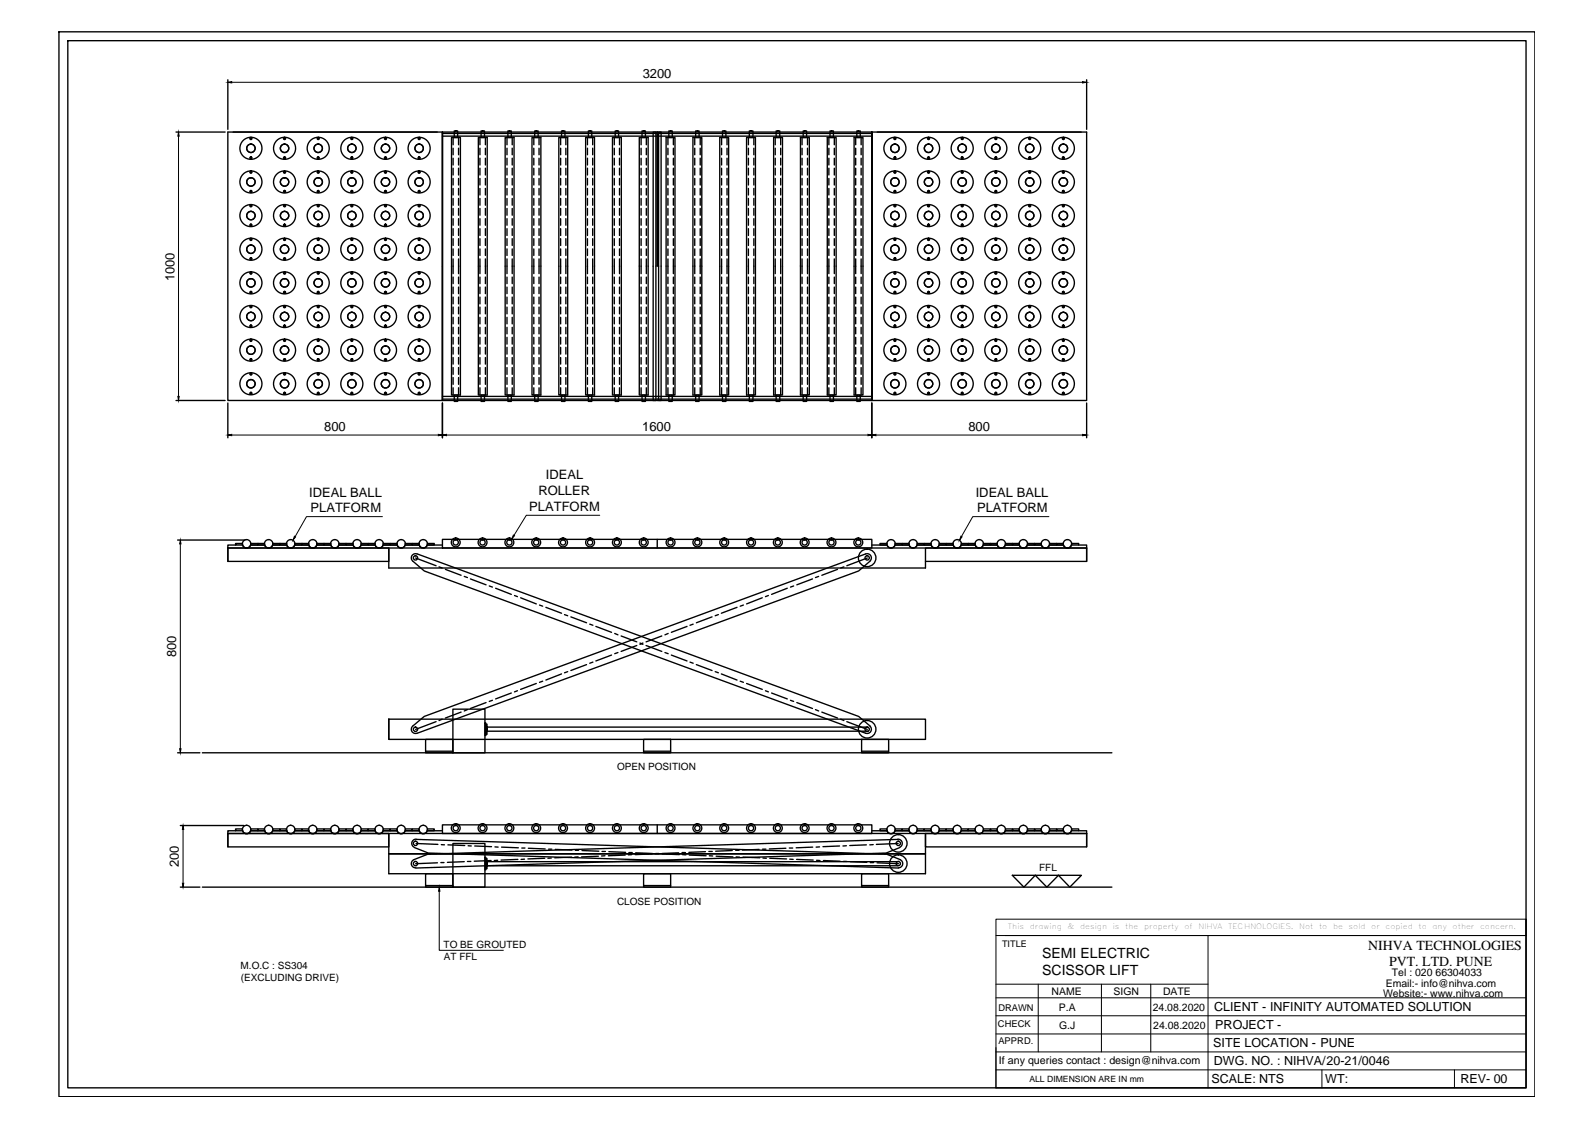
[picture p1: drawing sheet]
<svg xmlns="http://www.w3.org/2000/svg" width="297mm" height="210mm" viewBox="0 0 297 210" stroke-linecap="round" stroke-linejoin="round" font-family="sans-serif">
<defs><g id="words">
<g font-size="2.6">
<text x="194.1" y="178.4">SEMI ELECTRIC</text>
<text x="254.8" y="177">NIHVA TECHNOLOGIES</text>
<text x="258.7" y="179.9">PVT. LTD. PUNE</text>
<text x="194.1" y="181.5">SCISSOR LIFT</text>
</g>
<g font-size="2.4">
<text x="119.7" y="14.6">3200</text>
<text x="32.5" y="52.4" transform="rotate(-90 32.5 52.4)">1000</text>
<text x="60.4" y="80.2">800</text>
<text x="119.6" y="80.2">1600</text>
<text x="180.4" y="80.2">800</text>
<text x="101.7" y="89.3">IDEAL</text>
<text x="57.6" y="92.5">IDEAL BALL</text>
<text x="57.8" y="95.4">PLATFORM</text>
<text x="98.6" y="95.2">PLATFORM</text>
<text x="100.3" y="92.2">ROLLER</text>
<text x="181.7" y="92.5">IDEAL BALL</text>
<text x="182" y="95.4">PLATFORM</text>
<text x="32.8" y="122.4" transform="rotate(-90 32.8 122.4)">800</text>
<text x="33.3" y="161.5" transform="rotate(-90 33.3 161.5)">200</text>
</g>
<g font-size="2.3">
<text x="226.1" y="188.4">CLIENT - INFINITY AUTOMATED SOLUTION</text>
<text x="226.3" y="191.7">PROJECT -</text>
<text x="225.9" y="195">SITE LOCATION - PUNE</text>
<text x="225.6" y="201.8">SCALE: NTS</text>
<text x="226.1" y="198.4">DWG. NO. : NIHVA/20-21/0046</text>
<text x="246.8" y="201.7">WT:</text>
<text x="272" y="201.7">REV- 00</text>
</g>
<text font-size="2" x="186" y="198.2">If any queries contact : design@nihva.com</text>
<g font-size="1.9">
<text x="114.9" y="143.5">OPEN POSITION</text>
<text x="193.5" y="162.2">FFL</text>
<text x="114.9" y="168.5">CLOSE POSITION</text>
<text x="82.6" y="176.5">TO BE GROUTED</text>
<text x="82.6" y="178.8">AT FFL</text>
<text x="44.8" y="180.4">M.O.C : SS304</text>
<text x="44.8" y="182.7">(EXCLUDING DRIVE)</text>
<text x="195.8" y="185.3">NAME</text>
<text x="207.4" y="185.3">SIGN</text>
<text x="216.6" y="185.3">DATE</text>
<text x="257.6" y="185.6">Website:- www.nihva.com</text>
<text x="258.1" y="183.8">Email:- info@nihva.com</text>
<text x="259.2" y="181.9">Tel : 020 66304033</text>
<text x="197.2" y="188.2">P.A</text>
<text x="197.2" y="191.6">G.J</text>
<text x="214.7" y="188.3">24.08.2020</text>
<text x="214.8" y="191.6">24.08.2020</text>
</g>
<g font-size="1.7">
<text x="186.6" y="176.4">TITLE</text>
<text x="185.9" y="191.2">CHECK</text>
<text x="185.9" y="188.3">DRAWN</text>
<text x="185.9" y="194.5">APPRD.</text>
</g>
<text font-size="1.6" x="191.7" y="201.5">ALL DIMENSION ARE IN mm</text>
<g font-size="1.4">
<text x="187.7" y="173.1">This</text>
<text x="191.8" y="173.1">drawing</text>
<text x="198.8" y="173.1">&amp;</text>
<text x="201.2" y="173.1">design</text>
<text x="209.5" y="173.1">the</text>
<text x="213.1" y="173.1">property</text>
<text x="220.6" y="173.1">of</text>
<text x="223.2" y="173.1">NIHVA</text>
<text x="228.7" y="173.1">TECHNOLOGIES.</text>
<text x="241.9" y="173.1">Not</text>
<text x="245.6" y="173.1">to</text>
<text x="248.3" y="173.1">be</text>
<text x="251.2" y="173.1">sold</text>
<text x="255.4" y="173.1">or</text>
<text x="258" y="173.1">copied</text>
<text x="264.2" y="173.1">to</text>
<text x="266.8" y="173.1">any</text>
<text x="270.5" y="173.1">other</text>
<text x="275.6" y="173.1">concern.</text>
</g>
</g></defs>
<!-- layer: 0 -->
<g fill="none" stroke="#000" stroke-width=".25">
<path d="M11 5.9h274.8v198.4h-274.8zM12.6 7.6h271.6v195h-271.6zM42.4 14.9v9.2M202.4 14.9v9.2M32.8 24.6h9.1M42.4 24.6h160v50h-40v-50v50v-50v50h-80v-50v50h-40zM82.4 24.8h80M82.4 25.4h80M84.1 25.6h1.6v48h-1.6zM84.4 25.6v1.4M84.4 27.6v1.2M84.4 29.5v1.2"/>
<path d="M84.4 31.3v1.3M84.4 33.2v1.3M84.4 35.1v1.2M84.4 37v1.2M84.4 38.8v1.3M84.6 24.4h.6v1.2h-.6zM85.4 25.6v1.4M85.4 27.6v1.2M85.4 29.5v1.2M85.4 31.3v1.3M85.4 33.2v1.3M85.4 35.1v1.2"/>
<path d="M85.4 37v1.2M85.4 38.8v1.3M89.1 25.6h1.6v48h-1.6zM89.4 25.6v1.4M89.4 27.6v1.2M89.4 29.5v1.2M89.4 31.3v1.3M89.4 33.2v1.3M89.4 35.1v1.2M89.4 37v1.2M89.4 38.8v1.3M89.6 24.4h.6v1.2h-.6z"/>
<path d="M90.4 25.6v1.4M90.4 27.6v1.2M90.4 29.5v1.2M90.4 31.3v1.3M90.4 33.2v1.3M90.4 35.1v1.2M90.4 37v1.2M90.4 38.8v1.3M94.1 25.6h1.6v48h-1.6zM94.4 25.6v1.4M94.4 27.6v1.2M94.4 29.5v1.2"/>
<path d="M94.4 31.3v1.3M94.4 33.2v1.3M94.4 35.1v1.2M94.4 37v1.2M94.4 38.8v1.3M94.6 24.4h.6v1.2h-.6zM95.4 25.6v1.4M95.4 27.6v1.2M95.4 29.5v1.2M95.4 31.3v1.3M95.4 33.2v1.3M95.4 35.1v1.2"/>
<path d="M95.4 37v1.2M95.4 38.8v1.3M99.1 25.6h1.6v48h-1.6zM99.4 25.6v1.4M99.4 27.6v1.2M99.4 29.5v1.2M99.4 31.3v1.3M99.4 33.2v1.3M99.4 35.1v1.2M99.4 37v1.2M99.4 38.8v1.3M99.6 24.4h.6v1.2h-.6z"/>
<path d="M100.4 25.6v1.4M100.4 27.6v1.2M100.4 29.5v1.2M100.4 31.3v1.3M100.4 33.2v1.3M100.4 35.1v1.2M100.4 37v1.2M100.4 38.8v1.3M104.1 25.6h1.6v48h-1.6zM104.4 25.6v1.4M104.4 27.6v1.2M104.4 29.5v1.2"/>
<path d="M104.4 31.3v1.3M104.4 33.2v1.3M104.4 35.1v1.2M104.4 37v1.2M104.4 38.8v1.3M104.6 24.4h.6v1.2h-.6zM105.4 25.6v1.4M105.4 27.6v1.2M105.4 29.5v1.2M105.4 31.3v1.3M105.4 33.2v1.3M105.4 35.1v1.2"/>
<path d="M105.4 37v1.2M105.4 38.8v1.3M109.1 25.6h1.6v48h-1.6zM109.4 25.6v1.4M109.4 27.6v1.2M109.4 29.5v1.2M109.4 31.3v1.3M109.4 33.2v1.3M109.4 35.1v1.2M109.4 37v1.2M109.4 38.8v1.3M109.6 24.4h.6v1.2h-.6z"/>
<path d="M110.4 25.6v1.4M110.4 27.6v1.2M110.4 29.5v1.2M110.4 31.3v1.3M110.4 33.2v1.3M110.4 35.1v1.2M110.4 37v1.2M110.4 38.8v1.3M114.1 25.6h1.6v48h-1.6zM114.4 25.6v1.4M114.4 27.6v1.2M114.4 29.5v1.2"/>
<path d="M114.4 31.3v1.3M114.4 33.2v1.3M114.4 35.1v1.2M114.4 37v1.2M114.4 38.8v1.3M114.6 24.4h.6v1.2h-.6zM115.4 25.6v1.4M115.4 27.6v1.2M115.4 29.5v1.2M115.4 31.3v1.3M115.4 33.2v1.3M115.4 35.1v1.2"/>
<path d="M115.4 37v1.2M115.4 38.8v1.3M119.1 25.6h1.6v48h-1.6zM119.4 25.6v1.4M119.4 27.6v1.2M119.4 29.5v1.2M119.4 31.3v1.3M119.4 33.2v1.3M119.4 35.1v1.2M119.4 37v1.2M119.4 38.8v1.3M119.6 24.4h.6v1.2h-.6z"/>
<path d="M120.4 25.6v1.4M120.4 27.6v1.2M120.4 29.5v1.2M120.4 31.3v1.3M120.4 33.2v1.3M120.4 35.1v1.2M120.4 37v1.2M120.4 38.8v1.3M121.6 24.6h.5v50h-.5zM122.4 24.6v25M122.7 24.6h.4v50h-.4zM124.1 25.6h1.6v48h-1.6z"/>
<path d="M124.4 25.6v1.4M124.4 27.6v1.2M124.4 29.5v1.2M124.4 31.3v1.3M124.4 33.2v1.3M124.4 35.1v1.2M124.4 37v1.2M124.4 38.8v1.3M124.6 24.4h.6v1.2h-.6zM125.4 25.6v1.4M125.4 27.6v1.2M125.4 29.5v1.2"/>
<path d="M125.4 31.3v1.3M125.4 33.2v1.3M125.4 35.1v1.2M125.4 37v1.2M125.4 38.8v1.3M129 25.6h1.7v48h-1.7zM129.4 25.6v1.4M129.4 27.6v1.2M129.4 29.5v1.2M129.4 31.3v1.3M129.4 33.2v1.3M129.4 35.1v1.2"/>
<path d="M129.4 37v1.2M129.4 38.8v1.3M129.6 24.4h.6v1.2h-.6zM130.4 25.6v1.4M130.4 27.6v1.2M130.4 29.5v1.2M130.4 31.3v1.3M130.4 33.2v1.3M130.4 35.1v1.2M130.4 37v1.2M130.4 38.8v1.3M134 25.6h1.7v48h-1.7z"/>
<path d="M134.4 25.6v1.4M134.4 27.6v1.2M134.4 29.5v1.2M134.4 31.3v1.3M134.4 33.2v1.3M134.4 35.1v1.2M134.4 37v1.2M134.4 38.8v1.3M134.5 24.4h.7v1.2h-.7zM135.4 25.6v1.4M135.4 27.6v1.2M135.4 29.5v1.2"/>
<path d="M135.4 31.3v1.3M135.4 33.2v1.3M135.4 35.1v1.2M135.4 37v1.2M135.4 38.8v1.3M139 25.6h1.7v48h-1.7zM139.4 25.6v1.4M139.4 27.6v1.2M139.4 29.5v1.2M139.4 31.3v1.3M139.4 33.2v1.3M139.4 35.1v1.2"/>
<path d="M139.4 37v1.2M139.4 38.8v1.3M139.5 24.4h.7v1.2h-.7zM140.4 25.6v1.4M140.4 27.6v1.2M140.4 29.5v1.2M140.4 31.3v1.3M140.4 33.2v1.3M140.4 35.1v1.2M140.4 37v1.2M140.4 38.8v1.3M144.1 25.6h1.6v48h-1.6z"/>
<path d="M144.4 25.6v1.4M144.4 27.6v1.2M144.4 29.5v1.2M144.4 31.3v1.3M144.4 33.2v1.3M144.4 35.1v1.2M144.4 37v1.2M144.4 38.8v1.3M144.5 24.4h.7v1.2h-.7zM145.4 25.6v1.4M145.4 27.6v1.2M145.4 29.5v1.2"/>
<path d="M145.4 31.3v1.3M145.4 33.2v1.3M145.4 35.1v1.2M145.4 37v1.2M145.4 38.8v1.3M149.1 25.6h1.6v48h-1.6zM149.4 25.6v1.4M149.4 27.6v1.2M149.4 29.5v1.2M149.4 31.3v1.3M149.4 33.2v1.3M149.4 35.1v1.2"/>
<path d="M149.4 37v1.2M149.4 38.8v1.3M149.6 24.4h.6v1.2h-.6zM150.4 25.6v1.4M150.4 27.6v1.2M150.4 29.5v1.2M150.4 31.3v1.3M150.4 33.2v1.3M150.4 35.1v1.2M150.4 37v1.2M150.4 38.8v1.3M154.1 25.6h1.6v48h-1.6z"/>
<path d="M154.4 25.6v1.4M154.4 27.6v1.2M154.4 29.5v1.2M154.4 31.3v1.3M154.4 33.2v1.3M154.4 35.1v1.2M154.4 37v1.2M154.4 38.8v1.3M154.6 24.4h.6v1.2h-.6zM155.4 25.6v1.4M155.4 27.6v1.2M155.4 29.5v1.2"/>
<path d="M155.4 31.3v1.3M155.4 33.2v1.3M155.4 35.1v1.2M155.4 37v1.2M155.4 38.8v1.3M159.1 25.6h1.6v48h-1.6zM159.4 25.6v1.4M159.4 27.6v1.2M159.4 29.5v1.2M159.4 31.3v1.3M159.4 33.2v1.3M159.4 35.1v1.2"/>
<path d="M159.4 37v1.2M159.4 38.8v1.3M159.6 24.4h.6v1.2h-.6zM160.4 25.6v1.4M160.4 27.6v1.2M160.4 29.5v1.2M160.4 31.3v1.3M160.4 33.2v1.3M160.4 35.1v1.2M160.4 37v1.2M160.4 38.8v1.3M84.4 40.7v1.3"/>
<path d="M84.4 42.6v1.3M84.4 44.5v1.2M84.4 46.4v1.2M84.4 48.2v2.8M84.4 51.6v1.2M84.4 53.5v1.2M84.4 55.3v1.3M84.4 57.2v1.3M84.4 59.1v1.2M85.4 40.7v1.3M85.4 42.6v1.3M85.4 44.5v1.2"/>
<path d="M85.4 46.4v1.2M85.4 48.2v2.8M85.4 51.6v1.2M85.4 53.5v1.2M85.4 55.3v1.3M85.4 57.2v1.3M85.4 59.1v1.2M89.4 40.7v1.3M89.4 42.6v1.3M89.4 44.5v1.2M89.4 46.4v1.2M89.4 48.2v2.8"/>
<path d="M89.4 51.6v1.2M89.4 53.5v1.2M89.4 55.3v1.3M89.4 57.2v1.3M89.4 59.1v1.2M90.4 40.7v1.3M90.4 42.6v1.3M90.4 44.5v1.2M90.4 46.4v1.2M90.4 48.2v2.8M90.4 51.6v1.2M90.4 53.5v1.2"/>
<path d="M90.4 55.3v1.3M90.4 57.2v1.3M90.4 59.1v1.2M94.4 40.7v1.3M94.4 42.6v1.3M94.4 44.5v1.2M94.4 46.4v1.2M94.4 48.2v2.8M94.4 51.6v1.2M94.4 53.5v1.2M94.4 55.3v1.3M94.4 57.2v1.3"/>
<path d="M94.4 59.1v1.2M95.4 40.7v1.3M95.4 42.6v1.3M95.4 44.5v1.2M95.4 46.4v1.2M95.4 48.2v2.8M95.4 51.6v1.2M95.4 53.5v1.2M95.4 55.3v1.3M95.4 57.2v1.3M95.4 59.1v1.2M99.4 40.7v1.3"/>
<path d="M99.4 42.6v1.3M99.4 44.5v1.2M99.4 46.4v1.2M99.4 48.2v2.8M99.4 51.6v1.2M99.4 53.5v1.2M99.4 55.3v1.3M99.4 57.2v1.3M99.4 59.1v1.2M100.4 40.7v1.3M100.4 42.6v1.3M100.4 44.5v1.2"/>
<path d="M100.4 46.4v1.2M100.4 48.2v2.8M100.4 51.6v1.2M100.4 53.5v1.2M100.4 55.3v1.3M100.4 57.2v1.3M100.4 59.1v1.2M104.4 40.7v1.3M104.4 42.6v1.3M104.4 44.5v1.2M104.4 46.4v1.2M104.4 48.2v2.8"/>
<path d="M104.4 51.6v1.2M104.4 53.5v1.2M104.4 55.3v1.3M104.4 57.2v1.3M104.4 59.1v1.2M105.4 40.7v1.3M105.4 42.6v1.3M105.4 44.5v1.2M105.4 46.4v1.2M105.4 48.2v2.8M105.4 51.6v1.2M105.4 53.5v1.2"/>
<path d="M105.4 55.3v1.3M105.4 57.2v1.3M105.4 59.1v1.2M109.4 40.7v1.3M109.4 42.6v1.3M109.4 44.5v1.2M109.4 46.4v1.2M109.4 48.2v2.8M109.4 51.6v1.2M109.4 53.5v1.2M109.4 55.3v1.3M109.4 57.2v1.3"/>
<path d="M109.4 59.1v1.2M110.4 40.7v1.3M110.4 42.6v1.3M110.4 44.5v1.2M110.4 46.4v1.2M110.4 48.2v2.8M110.4 51.6v1.2M110.4 53.5v1.2M110.4 55.3v1.3M110.4 57.2v1.3M110.4 59.1v1.2M114.4 40.7v1.3"/>
<path d="M114.4 42.6v1.3M114.4 44.5v1.2M114.4 46.4v1.2M114.4 48.2v2.8M114.4 51.6v1.2M114.4 53.5v1.2M114.4 55.3v1.3M114.4 57.2v1.3M114.4 59.1v1.2M115.4 40.7v1.3M115.4 42.6v1.3M115.4 44.5v1.2"/>
<path d="M115.4 46.4v1.2M115.4 48.2v2.8M115.4 51.6v1.2M115.4 53.5v1.2M115.4 55.3v1.3M115.4 57.2v1.3M115.4 59.1v1.2M119.4 40.7v1.3M119.4 42.6v1.3M119.4 44.5v1.2M119.4 46.4v1.2M119.4 48.2v2.8"/>
<path d="M119.4 51.6v1.2M119.4 53.5v1.2M119.4 55.3v1.3M119.4 57.2v1.3M119.4 59.1v1.2M120.4 40.7v1.3M120.4 42.6v1.3M120.4 44.5v1.2M120.4 46.4v1.2M120.4 48.2v2.8M120.4 51.6v1.2M120.4 53.5v1.2"/>
<path d="M120.4 55.3v1.3M120.4 57.2v1.3M120.4 59.1v1.2M124.4 40.7v1.3M124.4 42.6v1.3M124.4 44.5v1.2M124.4 46.4v1.2M124.4 48.2v2.8M124.4 51.6v1.2M124.4 53.5v1.2M124.4 55.3v1.3M124.4 57.2v1.3"/>
<path d="M124.4 59.1v1.2M125.4 40.7v1.3M125.4 42.6v1.3M125.4 44.5v1.2M125.4 46.4v1.2M125.4 48.2v2.8M125.4 51.6v1.2M125.4 53.5v1.2M125.4 55.3v1.3M125.4 57.2v1.3M125.4 59.1v1.2M129.4 40.7v1.3"/>
<path d="M129.4 42.6v1.3M129.4 44.5v1.2M129.4 46.4v1.2M129.4 48.2v2.8M129.4 51.6v1.2M129.4 53.5v1.2M129.4 55.3v1.3M129.4 57.2v1.3M129.4 59.1v1.2M130.4 40.7v1.3M130.4 42.6v1.3M130.4 44.5v1.2"/>
<path d="M130.4 46.4v1.2M130.4 48.2v2.8M130.4 51.6v1.2M130.4 53.5v1.2M130.4 55.3v1.3M130.4 57.2v1.3M130.4 59.1v1.2M134.4 40.7v1.3M134.4 42.6v1.3M134.4 44.5v1.2M134.4 46.4v1.2M134.4 48.2v2.8"/>
<path d="M134.4 51.6v1.2M134.4 53.5v1.2M134.4 55.3v1.3M134.4 57.2v1.3M134.4 59.1v1.2M135.4 40.7v1.3M135.4 42.6v1.3M135.4 44.5v1.2M135.4 46.4v1.2M135.4 48.2v2.8M135.4 51.6v1.2M135.4 53.5v1.2"/>
<path d="M135.4 55.3v1.3M135.4 57.2v1.3M135.4 59.1v1.2M139.4 40.7v1.3M139.4 42.6v1.3M139.4 44.5v1.2M139.4 46.4v1.2M139.4 48.2v2.8M139.4 51.6v1.2M139.4 53.5v1.2M139.4 55.3v1.3M139.4 57.2v1.3"/>
<path d="M139.4 59.1v1.2M140.4 40.7v1.3M140.4 42.6v1.3M140.4 44.5v1.2M140.4 46.4v1.2M140.4 48.2v2.8M140.4 51.6v1.2M140.4 53.5v1.2M140.4 55.3v1.3M140.4 57.2v1.3M140.4 59.1v1.2M144.4 40.7v1.3"/>
<path d="M144.4 42.6v1.3M144.4 44.5v1.2M144.4 46.4v1.2M144.4 48.2v2.8M144.4 51.6v1.2M144.4 53.5v1.2M144.4 55.3v1.3M144.4 57.2v1.3M144.4 59.1v1.2M145.4 40.7v1.3M145.4 42.6v1.3M145.4 44.5v1.2"/>
<path d="M145.4 46.4v1.2M145.4 48.2v2.8M145.4 51.6v1.2M145.4 53.5v1.2M145.4 55.3v1.3M145.4 57.2v1.3M145.4 59.1v1.2M149.4 40.7v1.3M149.4 42.6v1.3M149.4 44.5v1.2M149.4 46.4v1.2M149.4 48.2v2.8"/>
<path d="M149.4 51.6v1.2M149.4 53.5v1.2M149.4 55.3v1.3M149.4 57.2v1.3M149.4 59.1v1.2M150.4 40.7v1.3M150.4 42.6v1.3M150.4 44.5v1.2M150.4 46.4v1.2M150.4 48.2v2.8M150.4 51.6v1.2M150.4 53.5v1.2"/>
<path d="M150.4 55.3v1.3M150.4 57.2v1.3M150.4 59.1v1.2M154.4 40.7v1.3M154.4 42.6v1.3M154.4 44.5v1.2M154.4 46.4v1.2M154.4 48.2v2.8M154.4 51.6v1.2M154.4 53.5v1.2M154.4 55.3v1.3M154.4 57.2v1.3"/>
<path d="M154.4 59.1v1.2M155.4 40.7v1.3M155.4 42.6v1.3M155.4 44.5v1.2M155.4 46.4v1.2M155.4 48.2v2.8M155.4 51.6v1.2M155.4 53.5v1.2M155.4 55.3v1.3M155.4 57.2v1.3M155.4 59.1v1.2M159.4 40.7v1.3"/>
<path d="M159.4 42.6v1.3M159.4 44.5v1.2M159.4 46.4v1.2M159.4 48.2v2.8M159.4 51.6v1.2M159.4 53.5v1.2M159.4 55.3v1.3M159.4 57.2v1.3M159.4 59.1v1.2M160.4 40.7v1.3M160.4 42.6v1.3M160.4 44.5v1.2"/>
<path d="M160.4 46.4v1.2M160.4 48.2v2.8M160.4 51.6v1.2M160.4 53.5v1.2M160.4 55.3v1.3M160.4 57.2v1.3M160.4 59.1v1.2M32.8 74.6h9.1M42.4 75.1v6.4M82.4 75.1v6.4M82.4 74.3h80M82.4 73.8h80"/>
<path d="M84.4 61v1.2M84.4 62.8v1.3M84.4 64.7v1.3M84.4 66.6v1.2M84.4 68.5v1.2M84.4 70.3v1.3M84.4 72.2v1.4M84.6 73.6h.6v1.2h-.6zM85.4 61v1.2M85.4 62.8v1.3M85.4 64.7v1.3M85.4 66.6v1.2"/>
<path d="M85.4 68.5v1.2M85.4 70.3v1.3M85.4 72.2v1.4M89.4 61v1.2M89.4 62.8v1.3M89.4 64.7v1.3M89.4 66.6v1.2M89.4 68.5v1.2M89.4 70.3v1.3M89.4 72.2v1.4M89.6 73.6h.6v1.2h-.6zM90.4 61v1.2"/>
<path d="M90.4 62.8v1.3M90.4 64.7v1.3M90.4 66.6v1.2M90.4 68.5v1.2M90.4 70.3v1.3M90.4 72.2v1.4M94.4 61v1.2M94.4 62.8v1.3M94.4 64.7v1.3M94.4 66.6v1.2M94.4 68.5v1.2M94.4 70.3v1.3"/>
<path d="M94.4 72.2v1.4M94.6 73.6h.6v1.2h-.6zM95.4 61v1.2M95.4 62.8v1.3M95.4 64.7v1.3M95.4 66.6v1.2M95.4 68.5v1.2M95.4 70.3v1.3M95.4 72.2v1.4M99.4 61v1.2M99.4 62.8v1.3M99.4 64.7v1.3"/>
<path d="M99.4 66.6v1.2M99.4 68.5v1.2M99.4 70.3v1.3M99.4 72.2v1.4M99.6 73.6h.6v1.2h-.6zM100.4 61v1.2M100.4 62.8v1.3M100.4 64.7v1.3M100.4 66.6v1.2M100.4 68.5v1.2M100.4 70.3v1.3M100.4 72.2v1.4"/>
<path d="M104.4 61v1.2M104.4 62.8v1.3M104.4 64.7v1.3M104.4 66.6v1.2M104.4 68.5v1.2M104.4 70.3v1.3M104.4 72.2v1.4M104.6 73.6h.6v1.2h-.6zM105.4 61v1.2M105.4 62.8v1.3M105.4 64.7v1.3M105.4 66.6v1.2"/>
<path d="M105.4 68.5v1.2M105.4 70.3v1.3M105.4 72.2v1.4M109.4 61v1.2M109.4 62.8v1.3M109.4 64.7v1.3M109.4 66.6v1.2M109.4 68.5v1.2M109.4 70.3v1.3M109.4 72.2v1.4M109.6 73.6h.6v1.2h-.6zM110.4 61v1.2"/>
<path d="M110.4 62.8v1.3M110.4 64.7v1.3M110.4 66.6v1.2M110.4 68.5v1.2M110.4 70.3v1.3M110.4 72.2v1.4M114.4 61v1.2M114.4 62.8v1.3M114.4 64.7v1.3M114.4 66.6v1.2M114.4 68.5v1.2M114.4 70.3v1.3"/>
<path d="M114.4 72.2v1.4M114.6 73.6h.6v1.2h-.6zM115.4 61v1.2M115.4 62.8v1.3M115.4 64.7v1.3M115.4 66.6v1.2M115.4 68.5v1.2M115.4 70.3v1.3M115.4 72.2v1.4M119.4 61v1.2M119.4 62.8v1.3M119.4 64.7v1.3"/>
<path d="M119.4 66.6v1.2M119.4 68.5v1.2M119.4 70.3v1.3M119.4 72.2v1.4M119.6 73.6h.6v1.2h-.6zM120.4 61v1.2M120.4 62.8v1.3M120.4 64.7v1.3M120.4 66.6v1.2M120.4 68.5v1.2M120.4 70.3v1.3M120.4 72.2v1.4"/>
<path d="M124.4 61v1.2M124.4 62.8v1.3M124.4 64.7v1.3M124.4 66.6v1.2M124.4 68.5v1.2M124.4 70.3v1.3M124.4 72.2v1.4M124.6 73.6h.6v1.2h-.6zM125.4 61v1.2M125.4 62.8v1.3M125.4 64.7v1.3M125.4 66.6v1.2"/>
<path d="M125.4 68.5v1.2M125.4 70.3v1.3M125.4 72.2v1.4M129.4 61v1.2M129.4 62.8v1.3M129.4 64.7v1.3M129.4 66.6v1.2M129.4 68.5v1.2M129.4 70.3v1.3M129.4 72.2v1.4M129.6 73.6h.6v1.2h-.6zM130.4 61v1.2"/>
<path d="M130.4 62.8v1.3M130.4 64.7v1.3M130.4 66.6v1.2M130.4 68.5v1.2M130.4 70.3v1.3M130.4 72.2v1.4M134.4 61v1.2M134.4 62.8v1.3M134.4 64.7v1.3M134.4 66.6v1.2M134.4 68.5v1.2M134.4 70.3v1.3"/>
<path d="M134.4 72.2v1.4M134.5 73.6h.7v1.2h-.7zM135.4 61v1.2M135.4 62.8v1.3M135.4 64.7v1.3M135.4 66.6v1.2M135.4 68.5v1.2M135.4 70.3v1.3M135.4 72.2v1.4M139.4 61v1.2M139.4 62.8v1.3M139.4 64.7v1.3"/>
<path d="M139.4 66.6v1.2M139.4 68.5v1.2M139.4 70.3v1.3M139.4 72.2v1.4M139.5 73.6h.7v1.2h-.7zM140.4 61v1.2M140.4 62.8v1.3M140.4 64.7v1.3M140.4 66.6v1.2M140.4 68.5v1.2M140.4 70.3v1.3M140.4 72.2v1.4"/>
<path d="M144.4 61v1.2M144.4 62.8v1.3M144.4 64.7v1.3M144.4 66.6v1.2M144.4 68.5v1.2M144.4 70.3v1.3M144.4 72.2v1.4M144.5 73.6h.7v1.2h-.7zM145.4 61v1.2M145.4 62.8v1.3M145.4 64.7v1.3M145.4 66.6v1.2"/>
<path d="M145.4 68.5v1.2M145.4 70.3v1.3M145.4 72.2v1.4M149.4 61v1.2M149.4 62.8v1.3M149.4 64.7v1.3M149.4 66.6v1.2M149.4 68.5v1.2M149.4 70.3v1.3M149.4 72.2v1.4M149.6 73.6h.6v1.2h-.6zM150.4 61v1.2"/>
<path d="M150.4 62.8v1.3M150.4 64.7v1.3M150.4 66.6v1.2M150.4 68.5v1.2M150.4 70.3v1.3M150.4 72.2v1.4M154.4 61v1.2M154.4 62.8v1.3M154.4 64.7v1.3M154.4 66.6v1.2M154.4 68.5v1.2M154.4 70.3v1.3"/>
<path d="M154.4 72.2v1.4M154.6 73.6h.6v1.2h-.6zM155.4 61v1.2M155.4 62.8v1.3M155.4 64.7v1.3M155.4 66.6v1.2M155.4 68.5v1.2M155.4 70.3v1.3M155.4 72.2v1.4M159.4 61v1.2M159.4 62.8v1.3M159.4 64.7v1.3"/>
<path d="M159.4 66.6v1.2M159.4 68.5v1.2M159.4 70.3v1.3M159.4 72.2v1.4M159.6 73.6h.6v1.2h-.6zM160.4 61v1.2M160.4 62.8v1.3M160.4 64.7v1.3M160.4 66.6v1.2M160.4 68.5v1.2M160.4 70.3v1.3M160.4 72.2v1.4"/>
<path d="M162.4 75.1v6.4M202.4 75.1v6.4M33.1 100.6h12.5M42.4 104.6v-2.5h160v2.5M42.4 102.1h30v2.5h-30zM43.9 101.5h-1.5v.6M45.1 101.2h-1.2v.3h1.3M45.1 101.2a.78 .78 0 0 0 .8 .9 .78 .78 0 0 0 .8-.9M46.8 101.2h1.2v.3h-1.3h2.6h-1.3v-.3h1.2M49.3 101.2a.78 .78 0 0 0 .7 .9 .78 .78 0 0 0 .8-.9M50.9 101.2h1.2v.3h-1.3h2.6h-1.3v-.3h1.3M53.4 101.2a.78 .78 0 0 0 .7 .9 .78 .78 0 0 0 .8-.9"/>
<path d="M55 101.2h1.2v.3h-1.3h2.6h-1.3v-.3h1.3M57.5 101.2a.78 .78 0 0 0 .7 .9 .78 .78 0 0 0 .8-.9M59.1 101.2h1.2v.3h-1.3h2.6h-1.3v-.3h1.3M61.6 101.2a.78 .78 0 0 0 .7 .9 .78 .78 0 0 0 .8-.9M63.2 101.2h1.2v.3h-1.2h2.5h-1.3v-.3h1.3M65.7 101.2a.78 .78 0 0 0 .8 .9 .78 .78 0 0 0 .8-.9M67.3 101.2h1.3v.3h-1.3h2.6h-1.3v-.3h1.2M69.8 101.2a.78 .78 0 0 0 .8 .9 .78 .78 0 0 0 .8-.9M71.4 101.2h1.3v.3h-1.3h2.6h-1.3v-.3h1.2M72.4 102.1v3.7h100v-1.2M73.9 101.2a.78 .78 0 0 0 .8 .9 .78 .78 0 0 0 .8-.9M75.5 101.2h1.3v.3h-1.3h2.6h-1.3v-.3h1.2"/>
<path d="M76.9 104.5l2.1 1.8 82.2 30.3a.79 .79 0 0 0 1-.4 .79 .79 0 0 0-.2-1M77.4 103.9l3.8 1.5M77.7 103.2a.78 .78 0 0 0-1 .3 .78 .78 0 0 0 .2 1M77.7 103.2l82.2 30.2 2.1 1.8M78 101.2a.78 .78 0 0 0 .8 .9 .78 .78 0 0 0 .8-.9M79.6 101.2h1.3v.3h-1.3h2.8M81.8 105.6l.6 .2M82.4 100.5h80v1.6h-80zM82.9 106l3 1.1M86.5 107.4l.6 .2M87.6 107.8l2.9 1.1M91.1 109.1l.6 .2"/>
<path d="M92.3 109.6l2.9 1.1M95.8 110.9l.6 .2M97 111.3l2.9 1.2M100.5 112.7l.6 .2M101.7 113.1l2.9 1.1M105.1 114.5l.6 .2M106.3 114.9l2.9 1.1M109.8 116.2l.6 .3M111 116.7l2.9 1.1M114.5 118l.6 .2M115.7 118.4l2.9 1.1M119.2 119.8l.5 .2"/>
<path d="M119.7 119.8l-.5 .2M122.4 100.5v1.6M123.2 118.4l-2.9 1.1M124.4 118l-.6 .2M127.9 116.7l-2.9 1.1M129.1 116.2l-.6 .3M132.6 114.9l-2.9 1.1M133.8 114.5l-.6 .2M137.3 113.1l-3 1.1M138.4 112.7l-.5 .2M142 111.3l-3 1.2M143.1 110.9l-.5 .2"/>
<path d="M146.6 109.6l-2.9 1.1M147.8 109.1l-.6 .2M151.3 107.8l-2.9 1.1M152.5 107.4l-.6 .2M156 106l-3 1.1M157.2 105.6l-.6 .2M161.5 103.9l-3.8 1.5M165.2 101.2h-1.3v.3h1.3h-2.8M165.2 101.2a.78 .78 0 0 0 .7 .9 .78 .78 0 0 0 .8-.9M166.7 101.2h1.3v.3h-1.3h2.6h-1.3v-.3h1.3M169.3 101.2a.78 .78 0 0 0 .7 .9 .78 .78 0 0 0 .8-.9M170.8 101.2h1.3v.3h-1.3h2.6h-1.3v-.3h1.3"/>
<path d="M172.4 102.1h30v2.5h-30zM173.4 101.2a.78 .78 0 0 0 .8 .9 .78 .78 0 0 0 .7-.9M174.9 101.2h1.3v.3h-1.3h2.6h-1.3v-.3h1.3M177.5 101.2a.78 .78 0 0 0 .8 .9 .78 .78 0 0 0 .7-.9M179.1 101.2h1.2v.3h-1.3h2.6h-1.3v-.3h1.3M181.6 101.2a.78 .78 0 0 0 .8 .9 .78 .78 0 0 0 .7-.9M183.2 101.2h1.3v.3h-1.4h2.6h-1.2v-.3h1.2M185.7 101.2a.78 .78 0 0 0 .8 .9 .78 .78 0 0 0 .7-.9M187.3 101.2h1.3v.3h-1.3h2.5h-1.2v-.3h1.2M189.8 101.2a.78 .78 0 0 0 .8 .9 .78 .78 0 0 0 .8-.9M191.4 101.2h1.3v.3h-1.3h2.5h-1.2v-.3h1.2M193.9 101.2a.78 .78 0 0 0 .8 .9 .78 .78 0 0 0 .8-.9"/>
<path d="M195.5 101.2h1.3v.3h-1.3h2.5h-1.2v-.3h1.2M198 101.2a.78 .78 0 0 0 .8 .9 .78 .78 0 0 0 .8-.9M199.6 101.2h1.3v.3h-1.3M200.9 101.5h1.5v.6M72.4 133.9h100v3.8h-100zM72.4 133.9v3.8M76.9 135.2a.78 .78 0 0 0-.2 1 .78 .78 0 0 0 1 .4M76.9 135.2l2.1-1.8 82.2-30.2a.8 .8 0 0 1 1 .3 .8 .8 0 0 1-.2 1l-2.1 1.8-82.2 30.3M79.3 137.7h5v2.5h-5zM79.3 139.9h5M81.2 134.4l-3.8 1.4M82.4 133.9l-.6 .3"/>
<path d="M84.3 132.1h6v8.1h-6zM85.9 132.6l-3 1.1M87.1 132.2l-.6 .2M90.3 134.7h.2v2.3h-.2zM90.5 130.9l-2.9 1.1M91.7 130.4l-.6 .2M95.2 129.1l-2.9 1.1M96.4 128.7l-.6 .2M99.9 127.3l-2.9 1.1M101.1 126.9l-.6 .2M104.6 125.5l-2.9 1.2M105.7 125.1l-.6 .2"/>
<path d="M109.2 123.8l-2.9 1.1M110.4 123.3l-.6 .2M113.9 122l-2.9 1.1M115.1 121.5l-.6 .3M118.6 120.2l-2.9 1.1M119.9 137.7h5v2.5h-5zM119.9 139.9h5M120.3 120.2l2.9 1.1M123.8 121.5l.6 .3M125 122l2.9 1.1M128.5 123.3l.6 .2M129.7 123.8l2.9 1.1"/>
<path d="M133.2 125.1l.6 .2M134.3 125.5l3 1.2M137.9 126.9l.5 .2M139 127.3l3 1.1M142.6 128.7l.5 .2M143.7 129.1l2.9 1.1M147.2 130.4l.6 .2M148.4 130.9l2.9 1.1M151.9 132.2l.6 .2M153 132.6l3 1.1M156.6 133.9l.6 .3M157.7 134.4l3.8 1.4"/>
<path d="M160.5 137.7h5v2.5h-5zM160.5 139.9h5M161.6 135.4h-70.9v.4v-.9h-.2v1.9h.2v-1v.4h71M33.1 140.2h4.1M33.6 153.8h11.8M37.7 140.2h169.4M42.4 157.7v-2.5h160v2.5M42.4 155.2h30v2.5h-30zM43.9 154.7h-1.5v.5M46.7 154.4a.79 .79 0 0 1-.8 .9 .79 .79 0 0 1-.8-.9h-1.2v.3h1.3M46.8 154.4h1.2v.3h-1.3h2.6h-1.3v-.3h1.2a.79 .79 0 0 0 .8 .9 .79 .79 0 0 0 .8-.9M50.9 154.4h1.2v.3h-1.3h2.6h-1.3v-.3h1.3"/>
<path d="M53.4 154.4a.78 .78 0 0 0 .7 .9 .78 .78 0 0 0 .8-.9M55 154.4h1.2v.3h-1.3h2.6h-1.3v-.3h1.3M57.5 154.4a.78 .78 0 0 0 .7 .9 .78 .78 0 0 0 .8-.9M59.1 154.4h1.2v.3h-1.3h2.6h-1.3v-.3h1.3a.77 .77 0 0 0 .8 .9 .77 .77 0 0 0 .7-.9M63.2 154.4h1.2v.3h-1.2h2.5h-1.3v-.3h1.3M65.7 154.4a.79 .79 0 0 0 .8 .9 .79 .79 0 0 0 .8-.9h1.3v.3h-1.3h2.6h-1.3v-.3h1.2a.79 .79 0 0 0 .8 .9 .79 .79 0 0 0 .8-.9h1.3v.3h-1.3h2.6h-1.3v-.3h1.2a.79 .79 0 0 0 .8 .9 .79 .79 0 0 0 .8-.9M72.4 155.2v7.5h100v-7.5M75.5 154.4h1.3v.3h-1.3h2.6h-1.3v-.3h1.2a.79 .79 0 0 0 .8 .9 .79 .79 0 0 0 .8-.9M77.2 157.9l2.6 1 87.5 2.8M77.5 157.1l4 .2M77.5 156.3a.78 .78 0 0 0-.8 .6 .78 .78 0 0 0 .5 .9M77.5 156.3l87.6 2.8 2.6 1"/>
<path d="M79.6 154.4h1.3v.3h-1.3h2.8M82.2 157.3l.6 .1M82.4 153.6h80v1.6h-80zM83.4 157.4l3.1 .1M84.3 157.1h6v8.1h-6zM87.2 157.5l.6 .1M88.4 157.6l3.1 .1M90.3 159.7h.2v2.3h-.2zM92.2 157.7l.6 .1M93.4 157.8l3.1 .1M97.2 157.9h.6M98.4 158l3.1 .1"/>
<path d="M101.4 159.9l-3.1 .1M102.2 158.2h.6M102.7 159.8l-.7 .1M103.4 158.2l3.1 .1M106.4 159.6l-3.1 .2M107.2 158.4h.6M107.7 159.6h-.7M108.4 158.4l3.1 .1M111.4 159.5l-3.1 .1M112.1 158.6h.6M112.7 159.4h-.7M113.4 158.6l3.1 .2"/>
<path d="M116.4 159.3l-3.1 .1M117.1 158.8h.6M117.7 159.2h-.7M118.4 158.8l3.1 .2M121.4 159l-3.1 .2M122.1 159h.6M122.4 153.6v1.6M122.7 159h-.7M123.4 159l3.1 .2M126.4 158.8l-3.1 .2M127 158.8h.6M127.1 159.2h.6"/>
<path d="M128.4 159.3l3.1 .1M131.4 158.6l-3.1 .2M132 158.6h.6M132.1 159.4h.6M133.4 159.5l3.1 .1M136.4 158.4l-3.1 .1M137 158.4h.6M137.1 159.6h.6M138.4 159.6l3.1 .2M141.4 158.2l-3.1 .1M142 158.2h.6M142.1 159.8l.6 .1"/>
<path d="M143.4 159.9l3.1 .1M146.4 158l-3.1 .1M147 157.9h.6M151.4 157.8l-3.1 .1M152.6 157.7l-.6 .1M156.4 157.6l-3.1 .1M157.6 157.5l-.6 .1M161.3 157.4l-3 .1M162.6 157.3l-.6 .1M167.2 156.3a.78 .78 0 0 1 .8 .6 .78 .78 0 0 1-.5 .9M167.2 156.3l-87.5 2.8-2.6 1a.81 .81 0 0 0-.5 .9 .81 .81 0 0 0 .8 .7l87.6-2.8 2.6-1M167.3 157.1l-4.1 .2"/>
<path d="M172.4 159h-100h100M172.4 155.2h30v2.5h-30zM179 154.4a.79 .79 0 0 1-.7 .9 .79 .79 0 0 1-.8-.9h-1.3v.3h1.3h-2.6h1.3v-.3h-1.3a.79 .79 0 0 1-.7 .9 .79 .79 0 0 1-.8-.9h-1.3v.3h1.3h-2.6h1.3v-.3h-1.3a.79 .79 0 0 1-.7 .9 .79 .79 0 0 1-.8-.9h-1.3v.3h1.3h-2.6h1.3v-.3h-1.3a.79 .79 0 0 1-.8 .9 .79 .79 0 0 1-.7-.9h-1.3v.3h1.3h-2.8M179.1 154.4h1.2v.3h-1.3h2.6h-1.3v-.3h1.3a.79 .79 0 0 0 .8 .9 .79 .79 0 0 0 .7-.9M183.2 154.4h1.3v.3h-1.4h2.6h-1.2v-.3h1.2a.79 .79 0 0 0 .8 .9 .79 .79 0 0 0 .7-.9M187.3 154.4h1.3v.3h-1.3h2.5h-1.2v-.3h1.2a.77 .77 0 0 0 .8 .9 .77 .77 0 0 0 .8-.9M191.4 154.4h1.3v.3h-1.3h2.5h-1.2v-.3h1.2M193.9 154.4a.78 .78 0 0 0 .8 .9 .78 .78 0 0 0 .8-.9M195.5 154.4h1.3v.3h-1.3h2.5h-1.2v-.3h1.2M198 154.4a.78 .78 0 0 0 .8 .9 .78 .78 0 0 0 .8-.9M199.6 154.4h1.3v.3h-1.3M200.9 154.7h1.5v.5"/>
<path d="M33.6 165.2h3.6M37.7 165.2h169.4M79.3 162.7h5v2.5h-5zM79.3 164.9h5M81.5 160.7l-4.1 .2M82.1 160.7h.6M86.5 160.5l-3.2 .1M87.1 160.4h.6M91.5 160.3l-3.2 .1M92.7 160.2l-.7 .1M96.4 160.1l-3.1 .1M97.7 160l-.7 .1"/>
<path d="M119.9 162.7h5v2.5h-5zM119.9 164.9h5M147.1 160l.6 .1M148.4 160.1l3 .1M152.1 160.2l.6 .1M153.3 160.3l3.1 .1M157.1 160.4h.6M158.3 160.5l3.1 .1M160.5 162.7h5v2.5h-5zM160.5 164.9h5M162.1 160.7h.6M163.3 160.7l4.1 .2"/>
<path d="M167.2 160.5h-76.5v.4v-1h-.2v1.9h.2v-.9v.3h76.4M167.6 160.1a.78 .78 0 0 1 .5 .9 .78 .78 0 0 1-.8 .6M188.5 163h4.3l-2.1 2.2zM192.8 163h4.3l-2.1 2.2zM197.1 163h4.3l-2.2 2.2zM284.2 171.2v31.4h-98.7"/>
<circle cx="46.7" cy="27.6" r=".78"/>
<circle cx="46.7" cy="33.9" r=".78"/>
<circle cx="46.7" cy="27.6" r="2.05"/>
<circle cx="46.7" cy="33.9" r="2.05"/>
<circle cx="46.7" cy="35.7" r=".11"/>
<circle cx="46.7" cy="32.1" r=".11"/>
<circle cx="46.7" cy="38.3" r=".11"/>
<circle cx="46.7" cy="35.7" r=".19"/>
<circle cx="46.7" cy="25.8" r=".19"/>
<circle cx="46.7" cy="29.4" r=".19"/>
<circle cx="46.7" cy="38.3" r=".19"/>
<circle cx="46.7" cy="32.1" r=".19"/>
<circle cx="46.7" cy="29.4" r=".11"/>
<circle cx="46.7" cy="25.8" r=".11"/>
<circle cx="53" cy="33.9" r=".78"/>
<circle cx="53" cy="27.6" r=".78"/>
<circle cx="53" cy="33.9" r="2.05"/>
<circle cx="53" cy="27.6" r="2.05"/>
<circle cx="53" cy="32.1" r=".11"/>
<circle cx="53" cy="35.7" r=".11"/>
<circle cx="53" cy="38.3" r=".11"/>
<circle cx="53" cy="29.4" r=".19"/>
<circle cx="53" cy="32.1" r=".19"/>
<circle cx="53" cy="35.7" r=".19"/>
<circle cx="53" cy="25.8" r=".19"/>
<circle cx="53" cy="38.3" r=".19"/>
<circle cx="53" cy="29.4" r=".11"/>
<circle cx="53" cy="25.8" r=".11"/>
<circle cx="59.3" cy="33.9" r=".78"/>
<circle cx="59.3" cy="27.6" r=".78"/>
<circle cx="59.3" cy="27.6" r="2.05"/>
<circle cx="59.3" cy="33.9" r="2.05"/>
<circle cx="59.3" cy="38.3" r=".11"/>
<circle cx="59.3" cy="32.1" r=".11"/>
<circle cx="59.3" cy="35.7" r=".11"/>
<circle cx="59.3" cy="25.8" r=".19"/>
<circle cx="59.3" cy="35.7" r=".19"/>
<circle cx="59.3" cy="32.1" r=".19"/>
<circle cx="59.3" cy="38.3" r=".19"/>
<circle cx="59.3" cy="29.4" r=".19"/>
<circle cx="59.3" cy="29.4" r=".11"/>
<circle cx="59.3" cy="25.8" r=".11"/>
<circle cx="65.5" cy="33.9" r=".78"/>
<circle cx="65.5" cy="27.6" r=".78"/>
<circle cx="65.5" cy="27.6" r="2.05"/>
<circle cx="65.5" cy="33.9" r="2.05"/>
<circle cx="65.5" cy="35.7" r=".11"/>
<circle cx="65.5" cy="38.3" r=".11"/>
<circle cx="65.5" cy="32.1" r=".11"/>
<circle cx="65.5" cy="32.1" r=".19"/>
<circle cx="65.5" cy="38.3" r=".19"/>
<circle cx="65.5" cy="25.8" r=".19"/>
<circle cx="65.5" cy="35.7" r=".19"/>
<circle cx="65.5" cy="29.4" r=".19"/>
<circle cx="65.5" cy="25.8" r=".11"/>
<circle cx="65.5" cy="29.4" r=".11"/>
<circle cx="71.8" cy="33.9" r=".78"/>
<circle cx="71.8" cy="27.6" r=".78"/>
<circle cx="71.8" cy="27.6" r="2.05"/>
<circle cx="71.8" cy="33.9" r="2.05"/>
<circle cx="71.8" cy="32.1" r=".11"/>
<circle cx="71.8" cy="38.3" r=".11"/>
<circle cx="71.8" cy="35.7" r=".11"/>
<circle cx="71.8" cy="29.4" r=".19"/>
<circle cx="71.8" cy="25.8" r=".19"/>
<circle cx="71.8" cy="38.3" r=".19"/>
<circle cx="71.8" cy="32.1" r=".19"/>
<circle cx="71.8" cy="35.7" r=".19"/>
<circle cx="71.8" cy="29.4" r=".11"/>
<circle cx="71.8" cy="25.8" r=".11"/>
<circle cx="78.1" cy="27.6" r=".78"/>
<circle cx="78.1" cy="33.9" r=".78"/>
<circle cx="78.1" cy="33.9" r="2.05"/>
<circle cx="78.1" cy="27.6" r="2.05"/>
<circle cx="78.1" cy="35.7" r=".11"/>
<circle cx="78.1" cy="38.3" r=".11"/>
<circle cx="78.1" cy="32.1" r=".11"/>
<circle cx="78.1" cy="38.3" r=".19"/>
<circle cx="78.1" cy="25.8" r=".19"/>
<circle cx="78.1" cy="35.7" r=".19"/>
<circle cx="78.1" cy="32.1" r=".19"/>
<circle cx="78.1" cy="29.4" r=".19"/>
<circle cx="78.1" cy="25.8" r=".11"/>
<circle cx="78.1" cy="29.4" r=".11"/>
<circle cx="166.7" cy="33.9" r=".78"/>
<circle cx="166.7" cy="27.6" r=".78"/>
<circle cx="166.7" cy="32.1" r=".11"/>
<circle cx="166.7" cy="38.3" r=".11"/>
<circle cx="166.7" cy="35.7" r=".11"/>
<circle cx="166.7" cy="27.6" r="2.05"/>
<circle cx="166.7" cy="33.9" r="2.05"/>
<circle cx="166.7" cy="25.8" r=".11"/>
<circle cx="166.7" cy="29.4" r=".11"/>
<circle cx="166.7" cy="25.8" r=".19"/>
<circle cx="166.7" cy="32.1" r=".19"/>
<circle cx="166.7" cy="29.4" r=".19"/>
<circle cx="166.7" cy="35.7" r=".19"/>
<circle cx="166.7" cy="38.3" r=".19"/>
<circle cx="172.9" cy="27.6" r=".78"/>
<circle cx="172.9" cy="33.9" r=".78"/>
<circle cx="172.9" cy="32.1" r=".11"/>
<circle cx="172.9" cy="38.3" r=".11"/>
<circle cx="172.9" cy="35.7" r=".11"/>
<circle cx="172.9" cy="27.6" r="2.05"/>
<circle cx="172.9" cy="33.9" r="2.05"/>
<circle cx="172.9" cy="25.8" r=".11"/>
<circle cx="172.9" cy="29.4" r=".11"/>
<circle cx="172.9" cy="32.1" r=".19"/>
<circle cx="172.9" cy="29.4" r=".19"/>
<circle cx="172.9" cy="25.8" r=".19"/>
<circle cx="172.9" cy="38.3" r=".19"/>
<circle cx="172.9" cy="35.7" r=".19"/>
<circle cx="179.2" cy="33.9" r=".78"/>
<circle cx="179.2" cy="27.6" r=".78"/>
<circle cx="179.2" cy="35.7" r=".11"/>
<circle cx="179.2" cy="32.1" r=".11"/>
<circle cx="179.2" cy="38.3" r=".11"/>
<circle cx="179.2" cy="33.9" r="2.05"/>
<circle cx="179.2" cy="27.6" r="2.05"/>
<circle cx="179.2" cy="25.8" r=".11"/>
<circle cx="179.2" cy="29.4" r=".11"/>
<circle cx="179.2" cy="35.7" r=".19"/>
<circle cx="179.2" cy="38.3" r=".19"/>
<circle cx="179.2" cy="32.1" r=".19"/>
<circle cx="179.2" cy="25.8" r=".19"/>
<circle cx="179.2" cy="29.4" r=".19"/>
<circle cx="185.5" cy="27.6" r=".78"/>
<circle cx="185.5" cy="33.9" r=".78"/>
<circle cx="185.5" cy="35.7" r=".11"/>
<circle cx="185.5" cy="32.1" r=".11"/>
<circle cx="185.5" cy="38.3" r=".11"/>
<circle cx="185.5" cy="27.6" r="2.05"/>
<circle cx="185.5" cy="33.9" r="2.05"/>
<circle cx="185.5" cy="25.8" r=".11"/>
<circle cx="185.5" cy="29.4" r=".11"/>
<circle cx="185.5" cy="29.4" r=".19"/>
<circle cx="185.5" cy="35.7" r=".19"/>
<circle cx="185.5" cy="38.3" r=".19"/>
<circle cx="185.5" cy="25.8" r=".19"/>
<circle cx="185.5" cy="32.1" r=".19"/>
<circle cx="191.8" cy="27.6" r=".78"/>
<circle cx="191.8" cy="33.9" r=".78"/>
<circle cx="191.8" cy="32.1" r=".11"/>
<circle cx="191.8" cy="38.3" r=".11"/>
<circle cx="191.8" cy="35.7" r=".11"/>
<circle cx="191.8" cy="33.9" r="2.05"/>
<circle cx="191.8" cy="27.6" r="2.05"/>
<circle cx="191.8" cy="25.8" r=".11"/>
<circle cx="191.8" cy="29.4" r=".11"/>
<circle cx="191.8" cy="32.1" r=".19"/>
<circle cx="191.8" cy="25.8" r=".19"/>
<circle cx="191.8" cy="35.7" r=".19"/>
<circle cx="191.8" cy="29.4" r=".19"/>
<circle cx="191.8" cy="38.3" r=".19"/>
<circle cx="198" cy="27.6" r=".78"/>
<circle cx="198" cy="33.9" r=".78"/>
<circle cx="198" cy="35.7" r=".11"/>
<circle cx="198" cy="32.1" r=".11"/>
<circle cx="198" cy="38.3" r=".11"/>
<circle cx="198" cy="33.9" r="2.05"/>
<circle cx="198" cy="27.6" r="2.05"/>
<circle cx="198" cy="25.8" r=".11"/>
<circle cx="198" cy="29.4" r=".11"/>
<circle cx="198" cy="25.8" r=".19"/>
<circle cx="198" cy="35.7" r=".19"/>
<circle cx="198" cy="32.1" r=".19"/>
<circle cx="198" cy="29.4" r=".19"/>
<circle cx="198" cy="38.3" r=".19"/>
<circle cx="46.7" cy="40.2" r=".78"/>
<circle cx="46.7" cy="46.4" r=".78"/>
<circle cx="46.7" cy="58.9" r=".78"/>
<circle cx="46.7" cy="52.7" r=".78"/>
<circle cx="46.7" cy="46.4" r="2.05"/>
<circle cx="46.7" cy="52.7" r="2.05"/>
<circle cx="46.7" cy="58.9" r="2.05"/>
<circle cx="46.7" cy="40.2" r="2.05"/>
<circle cx="46.7" cy="44.6" r=".11"/>
<circle cx="46.7" cy="48.2" r=".11"/>
<circle cx="46.7" cy="57.1" r=".11"/>
<circle cx="46.7" cy="41.9" r=".11"/>
<circle cx="46.7" cy="54.5" r=".11"/>
<circle cx="46.7" cy="50.9" r=".11"/>
<circle cx="46.7" cy="57.1" r=".19"/>
<circle cx="46.7" cy="44.6" r=".19"/>
<circle cx="46.7" cy="48.2" r=".19"/>
<circle cx="46.7" cy="50.9" r=".19"/>
<circle cx="46.7" cy="41.9" r=".19"/>
<circle cx="46.7" cy="54.5" r=".19"/>
<circle cx="53" cy="58.9" r=".78"/>
<circle cx="53" cy="40.2" r=".78"/>
<circle cx="53" cy="52.7" r=".78"/>
<circle cx="53" cy="46.4" r=".78"/>
<circle cx="53" cy="46.4" r="2.05"/>
<circle cx="53" cy="52.7" r="2.05"/>
<circle cx="53" cy="40.2" r="2.05"/>
<circle cx="53" cy="58.9" r="2.05"/>
<circle cx="53" cy="41.9" r=".11"/>
<circle cx="53" cy="44.6" r=".11"/>
<circle cx="53" cy="54.5" r=".11"/>
<circle cx="53" cy="48.2" r=".11"/>
<circle cx="53" cy="57.1" r=".11"/>
<circle cx="53" cy="50.9" r=".11"/>
<circle cx="53" cy="57.1" r=".19"/>
<circle cx="53" cy="41.9" r=".19"/>
<circle cx="53" cy="44.6" r=".19"/>
<circle cx="53" cy="48.2" r=".19"/>
<circle cx="53" cy="54.5" r=".19"/>
<circle cx="53" cy="50.9" r=".19"/>
<circle cx="59.3" cy="52.7" r=".78"/>
<circle cx="59.3" cy="46.4" r=".78"/>
<circle cx="59.3" cy="58.9" r=".78"/>
<circle cx="59.3" cy="40.2" r=".78"/>
<circle cx="59.3" cy="46.4" r="2.05"/>
<circle cx="59.3" cy="58.9" r="2.05"/>
<circle cx="59.3" cy="52.7" r="2.05"/>
<circle cx="59.3" cy="40.2" r="2.05"/>
<circle cx="59.3" cy="50.9" r=".11"/>
<circle cx="59.3" cy="57.1" r=".11"/>
<circle cx="59.3" cy="41.9" r=".11"/>
<circle cx="59.3" cy="54.5" r=".11"/>
<circle cx="59.3" cy="48.2" r=".11"/>
<circle cx="59.3" cy="44.6" r=".11"/>
<circle cx="59.3" cy="48.2" r=".19"/>
<circle cx="59.3" cy="44.6" r=".19"/>
<circle cx="59.3" cy="54.5" r=".19"/>
<circle cx="59.3" cy="50.9" r=".19"/>
<circle cx="59.3" cy="57.1" r=".19"/>
<circle cx="59.3" cy="41.9" r=".19"/>
<circle cx="65.5" cy="40.2" r=".78"/>
<circle cx="65.5" cy="46.4" r=".78"/>
<circle cx="65.5" cy="58.9" r=".78"/>
<circle cx="65.5" cy="52.7" r=".78"/>
<circle cx="65.5" cy="40.2" r="2.05"/>
<circle cx="65.5" cy="46.4" r="2.05"/>
<circle cx="65.5" cy="58.9" r="2.05"/>
<circle cx="65.5" cy="52.7" r="2.05"/>
<circle cx="65.5" cy="50.9" r=".11"/>
<circle cx="65.5" cy="57.1" r=".11"/>
<circle cx="65.5" cy="41.9" r=".11"/>
<circle cx="65.5" cy="44.6" r=".11"/>
<circle cx="65.5" cy="54.5" r=".11"/>
<circle cx="65.5" cy="48.2" r=".11"/>
<circle cx="65.5" cy="50.9" r=".19"/>
<circle cx="65.5" cy="54.5" r=".19"/>
<circle cx="65.5" cy="48.2" r=".19"/>
<circle cx="65.5" cy="41.9" r=".19"/>
<circle cx="65.5" cy="44.6" r=".19"/>
<circle cx="65.5" cy="57.1" r=".19"/>
<circle cx="71.8" cy="46.4" r=".78"/>
<circle cx="71.8" cy="58.9" r=".78"/>
<circle cx="71.8" cy="40.2" r=".78"/>
<circle cx="71.8" cy="52.7" r=".78"/>
<circle cx="71.8" cy="40.2" r="2.05"/>
<circle cx="71.8" cy="58.9" r="2.05"/>
<circle cx="71.8" cy="52.7" r="2.05"/>
<circle cx="71.8" cy="46.4" r="2.05"/>
<circle cx="71.8" cy="41.9" r=".11"/>
<circle cx="71.8" cy="54.5" r=".11"/>
<circle cx="71.8" cy="44.6" r=".11"/>
<circle cx="71.8" cy="48.2" r=".11"/>
<circle cx="71.8" cy="50.9" r=".11"/>
<circle cx="71.8" cy="57.1" r=".11"/>
<circle cx="71.8" cy="41.9" r=".19"/>
<circle cx="71.8" cy="50.9" r=".19"/>
<circle cx="71.8" cy="54.5" r=".19"/>
<circle cx="71.8" cy="44.6" r=".19"/>
<circle cx="71.8" cy="48.2" r=".19"/>
<circle cx="71.8" cy="57.1" r=".19"/>
<circle cx="78.1" cy="46.4" r=".78"/>
<circle cx="78.1" cy="58.9" r=".78"/>
<circle cx="78.1" cy="40.2" r=".78"/>
<circle cx="78.1" cy="52.7" r=".78"/>
<circle cx="78.1" cy="46.4" r="2.05"/>
<circle cx="78.1" cy="58.9" r="2.05"/>
<circle cx="78.1" cy="40.2" r="2.05"/>
<circle cx="78.1" cy="52.7" r="2.05"/>
<circle cx="78.1" cy="48.2" r=".11"/>
<circle cx="78.1" cy="57.1" r=".11"/>
<circle cx="78.1" cy="41.9" r=".11"/>
<circle cx="78.1" cy="54.5" r=".11"/>
<circle cx="78.1" cy="44.6" r=".11"/>
<circle cx="78.1" cy="50.9" r=".11"/>
<circle cx="78.1" cy="54.5" r=".19"/>
<circle cx="78.1" cy="50.9" r=".19"/>
<circle cx="78.1" cy="41.9" r=".19"/>
<circle cx="78.1" cy="57.1" r=".19"/>
<circle cx="78.1" cy="44.6" r=".19"/>
<circle cx="78.1" cy="48.2" r=".19"/>
<circle cx="166.7" cy="40.2" r=".78"/>
<circle cx="166.7" cy="46.4" r=".78"/>
<circle cx="166.7" cy="52.7" r=".78"/>
<circle cx="166.7" cy="58.9" r=".78"/>
<circle cx="166.7" cy="54.5" r=".11"/>
<circle cx="166.7" cy="41.9" r=".11"/>
<circle cx="166.7" cy="50.9" r=".11"/>
<circle cx="166.7" cy="44.6" r=".11"/>
<circle cx="166.7" cy="48.2" r=".11"/>
<circle cx="166.7" cy="57.1" r=".11"/>
<circle cx="166.7" cy="46.4" r="2.05"/>
<circle cx="166.7" cy="52.7" r="2.05"/>
<circle cx="166.7" cy="58.9" r="2.05"/>
<circle cx="166.7" cy="40.2" r="2.05"/>
<circle cx="166.7" cy="41.9" r=".19"/>
<circle cx="166.7" cy="44.6" r=".19"/>
<circle cx="166.7" cy="57.1" r=".19"/>
<circle cx="166.7" cy="48.2" r=".19"/>
<circle cx="166.7" cy="50.9" r=".19"/>
<circle cx="166.7" cy="54.5" r=".19"/>
<circle cx="172.9" cy="52.7" r=".78"/>
<circle cx="172.9" cy="40.2" r=".78"/>
<circle cx="172.9" cy="46.4" r=".78"/>
<circle cx="172.9" cy="58.9" r=".78"/>
<circle cx="172.9" cy="54.5" r=".11"/>
<circle cx="172.9" cy="41.9" r=".11"/>
<circle cx="172.9" cy="44.6" r=".11"/>
<circle cx="172.9" cy="48.2" r=".11"/>
<circle cx="172.9" cy="50.9" r=".11"/>
<circle cx="172.9" cy="57.1" r=".11"/>
<circle cx="172.9" cy="46.4" r="2.05"/>
<circle cx="172.9" cy="52.7" r="2.05"/>
<circle cx="172.9" cy="40.2" r="2.05"/>
<circle cx="172.9" cy="58.9" r="2.05"/>
<circle cx="172.9" cy="44.6" r=".19"/>
<circle cx="172.9" cy="54.5" r=".19"/>
<circle cx="172.9" cy="57.1" r=".19"/>
<circle cx="172.9" cy="48.2" r=".19"/>
<circle cx="172.9" cy="41.9" r=".19"/>
<circle cx="172.9" cy="50.9" r=".19"/>
<circle cx="179.2" cy="58.9" r=".78"/>
<circle cx="179.2" cy="40.2" r=".78"/>
<circle cx="179.2" cy="52.7" r=".78"/>
<circle cx="179.2" cy="46.4" r=".78"/>
<circle cx="179.2" cy="41.9" r=".11"/>
<circle cx="179.2" cy="54.5" r=".11"/>
<circle cx="179.2" cy="44.6" r=".11"/>
<circle cx="179.2" cy="57.1" r=".11"/>
<circle cx="179.2" cy="50.9" r=".11"/>
<circle cx="179.2" cy="48.2" r=".11"/>
<circle cx="179.2" cy="46.4" r="2.05"/>
<circle cx="179.2" cy="52.7" r="2.05"/>
<circle cx="179.2" cy="58.9" r="2.05"/>
<circle cx="179.2" cy="40.2" r="2.05"/>
<circle cx="179.2" cy="54.5" r=".19"/>
<circle cx="179.2" cy="48.2" r=".19"/>
<circle cx="179.2" cy="50.9" r=".19"/>
<circle cx="179.2" cy="57.1" r=".19"/>
<circle cx="179.2" cy="44.6" r=".19"/>
<circle cx="179.2" cy="41.9" r=".19"/>
<circle cx="185.5" cy="40.2" r=".78"/>
<circle cx="185.5" cy="58.9" r=".78"/>
<circle cx="185.5" cy="52.7" r=".78"/>
<circle cx="185.5" cy="46.4" r=".78"/>
<circle cx="185.5" cy="57.1" r=".11"/>
<circle cx="185.5" cy="44.6" r=".11"/>
<circle cx="185.5" cy="48.2" r=".11"/>
<circle cx="185.5" cy="41.9" r=".11"/>
<circle cx="185.5" cy="54.5" r=".11"/>
<circle cx="185.5" cy="50.9" r=".11"/>
<circle cx="185.5" cy="52.7" r="2.05"/>
<circle cx="185.5" cy="58.9" r="2.05"/>
<circle cx="185.5" cy="46.4" r="2.05"/>
<circle cx="185.5" cy="40.2" r="2.05"/>
<circle cx="185.5" cy="57.1" r=".19"/>
<circle cx="185.5" cy="41.9" r=".19"/>
<circle cx="185.5" cy="48.2" r=".19"/>
<circle cx="185.5" cy="44.6" r=".19"/>
<circle cx="185.5" cy="54.5" r=".19"/>
<circle cx="185.5" cy="50.9" r=".19"/>
<circle cx="191.8" cy="40.2" r=".78"/>
<circle cx="191.8" cy="58.9" r=".78"/>
<circle cx="191.8" cy="46.4" r=".78"/>
<circle cx="191.8" cy="52.7" r=".78"/>
<circle cx="191.8" cy="54.5" r=".11"/>
<circle cx="191.8" cy="50.9" r=".11"/>
<circle cx="191.8" cy="41.9" r=".11"/>
<circle cx="191.8" cy="44.6" r=".11"/>
<circle cx="191.8" cy="48.2" r=".11"/>
<circle cx="191.8" cy="57.1" r=".11"/>
<circle cx="191.8" cy="40.2" r="2.05"/>
<circle cx="191.8" cy="58.9" r="2.05"/>
<circle cx="191.8" cy="46.4" r="2.05"/>
<circle cx="191.8" cy="52.7" r="2.05"/>
<circle cx="191.8" cy="44.6" r=".19"/>
<circle cx="191.8" cy="54.5" r=".19"/>
<circle cx="191.8" cy="48.2" r=".19"/>
<circle cx="191.8" cy="57.1" r=".19"/>
<circle cx="191.8" cy="41.9" r=".19"/>
<circle cx="191.8" cy="50.9" r=".19"/>
<circle cx="198" cy="58.9" r=".78"/>
<circle cx="198" cy="52.7" r=".78"/>
<circle cx="198" cy="46.4" r=".78"/>
<circle cx="198" cy="40.2" r=".78"/>
<circle cx="198" cy="48.2" r=".11"/>
<circle cx="198" cy="44.6" r=".11"/>
<circle cx="198" cy="57.1" r=".11"/>
<circle cx="198" cy="41.9" r=".11"/>
<circle cx="198" cy="50.9" r=".11"/>
<circle cx="198" cy="54.5" r=".11"/>
<circle cx="198" cy="40.2" r="2.05"/>
<circle cx="198" cy="58.9" r="2.05"/>
<circle cx="198" cy="46.4" r="2.05"/>
<circle cx="198" cy="52.7" r="2.05"/>
<circle cx="198" cy="48.2" r=".19"/>
<circle cx="198" cy="44.6" r=".19"/>
<circle cx="198" cy="54.5" r=".19"/>
<circle cx="198" cy="41.9" r=".19"/>
<circle cx="198" cy="50.9" r=".19"/>
<circle cx="198" cy="57.1" r=".19"/>
<circle cx="46.7" cy="65.2" r=".78"/>
<circle cx="46.7" cy="71.5" r=".78"/>
<circle cx="46.7" cy="71.5" r="2.05"/>
<circle cx="46.7" cy="65.2" r="2.05"/>
<circle cx="46.7" cy="69.7" r=".11"/>
<circle cx="46.7" cy="67" r=".11"/>
<circle cx="46.7" cy="63.4" r=".11"/>
<circle cx="46.7" cy="60.7" r=".11"/>
<circle cx="46.7" cy="73.3" r=".11"/>
<circle cx="46.7" cy="73.3" r=".19"/>
<circle cx="46.7" cy="67" r=".19"/>
<circle cx="46.7" cy="63.4" r=".19"/>
<circle cx="46.7" cy="60.7" r=".19"/>
<circle cx="46.7" cy="69.7" r=".19"/>
<circle cx="53" cy="65.2" r=".78"/>
<circle cx="53" cy="71.5" r=".78"/>
<circle cx="53" cy="65.2" r="2.05"/>
<circle cx="53" cy="71.5" r="2.05"/>
<circle cx="53" cy="73.3" r=".11"/>
<circle cx="53" cy="60.7" r=".11"/>
<circle cx="53" cy="67" r=".11"/>
<circle cx="53" cy="69.7" r=".11"/>
<circle cx="53" cy="63.4" r=".11"/>
<circle cx="53" cy="73.3" r=".19"/>
<circle cx="53" cy="69.7" r=".19"/>
<circle cx="53" cy="63.4" r=".19"/>
<circle cx="53" cy="60.7" r=".19"/>
<circle cx="53" cy="67" r=".19"/>
<circle cx="59.3" cy="71.5" r=".78"/>
<circle cx="59.3" cy="65.2" r=".78"/>
<circle cx="59.3" cy="71.5" r="2.05"/>
<circle cx="59.3" cy="65.2" r="2.05"/>
<circle cx="59.3" cy="73.3" r=".11"/>
<circle cx="59.3" cy="63.4" r=".11"/>
<circle cx="59.3" cy="69.7" r=".11"/>
<circle cx="59.3" cy="67" r=".11"/>
<circle cx="59.3" cy="60.7" r=".11"/>
<circle cx="59.3" cy="69.7" r=".19"/>
<circle cx="59.3" cy="67" r=".19"/>
<circle cx="59.3" cy="63.4" r=".19"/>
<circle cx="59.3" cy="73.3" r=".19"/>
<circle cx="59.3" cy="60.7" r=".19"/>
<circle cx="65.5" cy="65.2" r=".78"/>
<circle cx="65.5" cy="71.5" r=".78"/>
<circle cx="65.5" cy="65.2" r="2.05"/>
<circle cx="65.5" cy="71.5" r="2.05"/>
<circle cx="65.5" cy="67" r=".11"/>
<circle cx="65.5" cy="69.7" r=".11"/>
<circle cx="65.5" cy="63.4" r=".11"/>
<circle cx="65.5" cy="73.3" r=".11"/>
<circle cx="65.5" cy="60.7" r=".11"/>
<circle cx="65.5" cy="63.4" r=".19"/>
<circle cx="65.5" cy="73.3" r=".19"/>
<circle cx="65.5" cy="69.7" r=".19"/>
<circle cx="65.5" cy="67" r=".19"/>
<circle cx="65.5" cy="60.7" r=".19"/>
<circle cx="71.8" cy="65.2" r=".78"/>
<circle cx="71.8" cy="71.5" r=".78"/>
<circle cx="71.8" cy="65.2" r="2.05"/>
<circle cx="71.8" cy="71.5" r="2.05"/>
<circle cx="71.8" cy="67" r=".11"/>
<circle cx="71.8" cy="69.7" r=".11"/>
<circle cx="71.8" cy="63.4" r=".11"/>
<circle cx="71.8" cy="60.7" r=".11"/>
<circle cx="71.8" cy="73.3" r=".11"/>
<circle cx="71.8" cy="67" r=".19"/>
<circle cx="71.8" cy="63.4" r=".19"/>
<circle cx="71.8" cy="69.7" r=".19"/>
<circle cx="71.8" cy="73.3" r=".19"/>
<circle cx="71.8" cy="60.7" r=".19"/>
<circle cx="78.1" cy="71.5" r=".78"/>
<circle cx="78.1" cy="65.2" r=".78"/>
<circle cx="78.1" cy="71.5" r="2.05"/>
<circle cx="78.1" cy="65.2" r="2.05"/>
<circle cx="78.1" cy="73.3" r=".11"/>
<circle cx="78.1" cy="69.7" r=".11"/>
<circle cx="78.1" cy="60.7" r=".11"/>
<circle cx="78.1" cy="63.4" r=".11"/>
<circle cx="78.1" cy="67" r=".11"/>
<circle cx="78.1" cy="73.3" r=".19"/>
<circle cx="78.1" cy="69.7" r=".19"/>
<circle cx="78.1" cy="60.7" r=".19"/>
<circle cx="78.1" cy="67" r=".19"/>
<circle cx="78.1" cy="63.4" r=".19"/>
<circle cx="166.7" cy="65.2" r=".78"/>
<circle cx="166.7" cy="71.5" r=".78"/>
<circle cx="166.7" cy="67" r=".11"/>
<circle cx="166.7" cy="63.4" r=".11"/>
<circle cx="166.7" cy="60.7" r=".11"/>
<circle cx="166.7" cy="73.3" r=".11"/>
<circle cx="166.7" cy="69.7" r=".11"/>
<circle cx="166.7" cy="71.5" r="2.05"/>
<circle cx="166.7" cy="65.2" r="2.05"/>
<circle cx="166.7" cy="60.7" r=".19"/>
<circle cx="166.7" cy="73.3" r=".19"/>
<circle cx="166.7" cy="67" r=".19"/>
<circle cx="166.7" cy="69.7" r=".19"/>
<circle cx="166.7" cy="63.4" r=".19"/>
<circle cx="172.9" cy="65.2" r=".78"/>
<circle cx="172.9" cy="71.5" r=".78"/>
<circle cx="172.9" cy="67" r=".11"/>
<circle cx="172.9" cy="60.7" r=".11"/>
<circle cx="172.9" cy="63.4" r=".11"/>
<circle cx="172.9" cy="73.3" r=".11"/>
<circle cx="172.9" cy="69.7" r=".11"/>
<circle cx="172.9" cy="71.5" r="2.05"/>
<circle cx="172.9" cy="65.2" r="2.05"/>
<circle cx="172.9" cy="67" r=".19"/>
<circle cx="172.9" cy="60.7" r=".19"/>
<circle cx="172.9" cy="69.7" r=".19"/>
<circle cx="172.9" cy="63.4" r=".19"/>
<circle cx="172.9" cy="73.3" r=".19"/>
<circle cx="179.2" cy="65.2" r=".78"/>
<circle cx="179.2" cy="71.5" r=".78"/>
<circle cx="179.2" cy="67" r=".11"/>
<circle cx="179.2" cy="63.4" r=".11"/>
<circle cx="179.2" cy="73.3" r=".11"/>
<circle cx="179.2" cy="69.7" r=".11"/>
<circle cx="179.2" cy="60.7" r=".11"/>
<circle cx="179.2" cy="65.2" r="2.05"/>
<circle cx="179.2" cy="71.5" r="2.05"/>
<circle cx="179.2" cy="60.7" r=".19"/>
<circle cx="179.2" cy="73.3" r=".19"/>
<circle cx="179.2" cy="67" r=".19"/>
<circle cx="179.2" cy="69.7" r=".19"/>
<circle cx="179.2" cy="63.4" r=".19"/>
<circle cx="185.5" cy="65.2" r=".78"/>
<circle cx="185.5" cy="71.5" r=".78"/>
<circle cx="185.5" cy="67" r=".11"/>
<circle cx="185.5" cy="69.7" r=".11"/>
<circle cx="185.5" cy="73.3" r=".11"/>
<circle cx="185.5" cy="60.7" r=".11"/>
<circle cx="185.5" cy="63.4" r=".11"/>
<circle cx="185.5" cy="71.5" r="2.05"/>
<circle cx="185.5" cy="65.2" r="2.05"/>
<circle cx="185.5" cy="67" r=".19"/>
<circle cx="185.5" cy="69.7" r=".19"/>
<circle cx="185.5" cy="60.7" r=".19"/>
<circle cx="185.5" cy="63.4" r=".19"/>
<circle cx="185.5" cy="73.3" r=".19"/>
<circle cx="191.8" cy="65.2" r=".78"/>
<circle cx="191.8" cy="71.5" r=".78"/>
<circle cx="191.8" cy="63.4" r=".11"/>
<circle cx="191.8" cy="73.3" r=".11"/>
<circle cx="191.8" cy="60.7" r=".11"/>
<circle cx="191.8" cy="67" r=".11"/>
<circle cx="191.8" cy="69.7" r=".11"/>
<circle cx="191.8" cy="71.5" r="2.05"/>
<circle cx="191.8" cy="65.2" r="2.05"/>
<circle cx="191.8" cy="67" r=".19"/>
<circle cx="191.8" cy="63.4" r=".19"/>
<circle cx="191.8" cy="73.3" r=".19"/>
<circle cx="191.8" cy="60.7" r=".19"/>
<circle cx="191.8" cy="69.7" r=".19"/>
<circle cx="198" cy="65.2" r=".78"/>
<circle cx="198" cy="71.5" r=".78"/>
<circle cx="198" cy="63.4" r=".11"/>
<circle cx="198" cy="67" r=".11"/>
<circle cx="198" cy="69.7" r=".11"/>
<circle cx="198" cy="60.7" r=".11"/>
<circle cx="198" cy="73.3" r=".11"/>
<circle cx="198" cy="71.5" r="2.05"/>
<circle cx="198" cy="65.2" r="2.05"/>
<circle cx="198" cy="73.3" r=".19"/>
<circle cx="198" cy="67" r=".19"/>
<circle cx="198" cy="63.4" r=".19"/>
<circle cx="198" cy="60.7" r=".19"/>
<circle cx="198" cy="69.7" r=".19"/>
<circle cx="45.9" cy="101.3" r=".78"/>
<circle cx="50" cy="101.3" r=".78"/>
<circle cx="54.1" cy="101.3" r=".78"/>
<circle cx="58.2" cy="101.3" r=".78"/>
<circle cx="62.3" cy="101.3" r=".78"/>
<circle cx="66.5" cy="101.3" r=".78"/>
<circle cx="70.6" cy="101.3" r=".78"/>
<circle cx="74.7" cy="101.3" r=".78"/>
<circle cx="77.4" cy="103.9" r=".4"/>
<circle cx="78.8" cy="101.3" r=".78"/>
<circle cx="84.9" cy="101" r=".83"/>
<circle cx="84.9" cy="101" r=".49"/>
<circle cx="89.9" cy="101" r=".83"/>
<circle cx="89.9" cy="101" r=".49"/>
<circle cx="94.9" cy="101" r=".83"/>
<circle cx="94.9" cy="101" r=".49"/>
<circle cx="99.9" cy="101" r=".83"/>
<circle cx="99.9" cy="101" r=".49"/>
<circle cx="104.9" cy="101" r=".83"/>
<circle cx="104.9" cy="101" r=".49"/>
<circle cx="109.9" cy="101" r=".83"/>
<circle cx="109.9" cy="101" r=".49"/>
<circle cx="114.9" cy="101" r=".83"/>
<circle cx="114.9" cy="101" r=".49"/>
<circle cx="119.9" cy="101" r=".83"/>
<circle cx="119.9" cy="101" r=".49"/>
<circle cx="124.9" cy="101" r=".83"/>
<circle cx="124.9" cy="101" r=".49"/>
<circle cx="129.9" cy="101" r=".83"/>
<circle cx="129.9" cy="101" r=".49"/>
<circle cx="134.9" cy="101" r=".83"/>
<circle cx="134.9" cy="101" r=".49"/>
<circle cx="139.9" cy="101" r=".83"/>
<circle cx="139.9" cy="101" r=".49"/>
<circle cx="144.9" cy="101" r=".83"/>
<circle cx="144.9" cy="101" r=".49"/>
<circle cx="149.9" cy="101" r=".83"/>
<circle cx="149.9" cy="101" r=".49"/>
<circle cx="154.8" cy="101" r=".83"/>
<circle cx="154.8" cy="101" r=".49"/>
<circle cx="159.8" cy="101" r=".83"/>
<circle cx="159.8" cy="101" r=".49"/>
<circle cx="161.5" cy="103.9" r=".4"/>
<circle cx="161.5" cy="103.9" r="1.63"/>
<circle cx="165.9" cy="101.3" r=".78"/>
<circle cx="170" cy="101.3" r=".78"/>
<circle cx="174.2" cy="101.3" r=".78"/>
<circle cx="178.3" cy="101.3" r=".78"/>
<circle cx="182.4" cy="101.3" r=".78"/>
<circle cx="186.5" cy="101.3" r=".78"/>
<circle cx="190.6" cy="101.3" r=".78"/>
<circle cx="194.7" cy="101.3" r=".78"/>
<circle cx="198.8" cy="101.3" r=".78"/>
<circle cx="77.4" cy="135.8" r=".4"/>
<circle cx="161.5" cy="135.8" r=".4"/>
<circle cx="161.5" cy="135.8" r="1.63"/>
<circle cx="45.9" cy="154.5" r=".78"/>
<circle cx="50" cy="154.5" r=".78"/>
<circle cx="54.1" cy="154.5" r=".78"/>
<circle cx="58.2" cy="154.5" r=".78"/>
<circle cx="62.3" cy="154.5" r=".78"/>
<circle cx="66.5" cy="154.5" r=".78"/>
<circle cx="70.6" cy="154.5" r=".78"/>
<circle cx="74.7" cy="154.5" r=".78"/>
<circle cx="77.4" cy="157.1" r=".4"/>
<circle cx="78.8" cy="154.5" r=".78"/>
<circle cx="84.9" cy="154.2" r=".83"/>
<circle cx="84.9" cy="154.2" r=".49"/>
<circle cx="89.9" cy="154.2" r=".83"/>
<circle cx="89.9" cy="154.2" r=".49"/>
<circle cx="94.9" cy="154.2" r=".83"/>
<circle cx="94.9" cy="154.2" r=".49"/>
<circle cx="99.9" cy="154.2" r=".83"/>
<circle cx="99.9" cy="154.2" r=".49"/>
<circle cx="104.9" cy="154.2" r=".83"/>
<circle cx="104.9" cy="154.2" r=".49"/>
<circle cx="109.9" cy="154.2" r=".83"/>
<circle cx="109.9" cy="154.2" r=".49"/>
<circle cx="114.9" cy="154.2" r=".83"/>
<circle cx="114.9" cy="154.2" r=".49"/>
<circle cx="119.9" cy="154.2" r=".83"/>
<circle cx="119.9" cy="154.2" r=".49"/>
<circle cx="124.9" cy="154.2" r=".83"/>
<circle cx="124.9" cy="154.2" r=".49"/>
<circle cx="129.9" cy="154.2" r=".83"/>
<circle cx="129.9" cy="154.2" r=".49"/>
<circle cx="134.9" cy="154.2" r=".83"/>
<circle cx="134.9" cy="154.2" r=".49"/>
<circle cx="139.9" cy="154.2" r=".83"/>
<circle cx="139.9" cy="154.2" r=".49"/>
<circle cx="144.9" cy="154.2" r=".83"/>
<circle cx="144.9" cy="154.2" r=".49"/>
<circle cx="149.9" cy="154.2" r=".83"/>
<circle cx="149.9" cy="154.2" r=".49"/>
<circle cx="154.8" cy="154.2" r=".83"/>
<circle cx="154.8" cy="154.2" r=".49"/>
<circle cx="159.8" cy="154.2" r=".83"/>
<circle cx="159.8" cy="154.2" r=".49"/>
<circle cx="165.9" cy="154.5" r=".78"/>
<circle cx="167.3" cy="157.1" r="1.63"/>
<circle cx="167.3" cy="157.1" r=".4"/>
<circle cx="170" cy="154.5" r=".78"/>
<circle cx="174.2" cy="154.5" r=".78"/>
<circle cx="178.3" cy="154.5" r=".78"/>
<circle cx="182.4" cy="154.5" r=".78"/>
<circle cx="186.5" cy="154.5" r=".78"/>
<circle cx="190.6" cy="154.5" r=".78"/>
<circle cx="194.7" cy="154.5" r=".78"/>
<circle cx="198.8" cy="154.5" r=".78"/>
<circle cx="77.4" cy="160.8" r=".4"/>
<circle cx="167.3" cy="160.8" r=".4"/>
<circle cx="167.3" cy="160.8" r="1.63"/>
</g>
<g fill="none" stroke="#000" stroke-width=".19">
<path d="M43.2 15.3h158.4M33.2 25.4v48.4M43.2 81h38.4M71.2 96.2h-14.1l-2.1 3.7M83.2 81h78.4M111.7 96h-13.7l-2.3 3.7M163.1 81h38.5M195.3 96.2h-14.1l-2.2 3.7M33.6 101.3v38.1M34.1 154.5v10M81.8 166v11h11.9M185.5 171.2h98.7v3h-98.7z"/>
<path d="M185.5 174.2v28.4M187.2 174.2h97M225 174.2v28.4M185.5 195.9h98.7M185.5 192.6h98.7M185.5 189.2h98.7M185.5 185.8h98.7M185.5 183.3h39.5M185.5 199.3h98.7M193.4 183.3v12.6M205.1 183.3v12.6M214.3 183.3v12.6"/>
<path d="M246.2 199.3v3.3M270.9 199.3v3.3"/>
</g>
<g fill="#000" stroke="#000" stroke-width=".19">
<path d="M42.4 15.3l.8-.1v.3zM201.6 15.2l.8 .1-.8 .2zM33.2 24.6l.2 .8h-.3zM33.1 73.8h.3l-.2 .8zM42.4 81l.8-.1v.3zM54.8 99.9l.2 .1-.4 .6zM81.6 80.9l.8 .1-.8 .2zM82.4 81l.8-.1v.3zM95.6 99.7l.2 .1-.5 .5zM161.6 80.9l.8 .1-.8 .2zM162.4 81l.7-.1v.3zM179 99.9l.2 .1-.5 .6z"/>
<path d="M201.6 80.9l.8 .1-.8 .2zM33.6 100.6l.1 .7h-.2zM33.5 139.4h.2l-.1 .8zM34.1 153.8l.1 .7h-.2zM34 164.5h.2l-.1 .7zM81.8 165.2l.1 .8h-.2z"/>
</g>
<use href="#words"/>
</svg>
